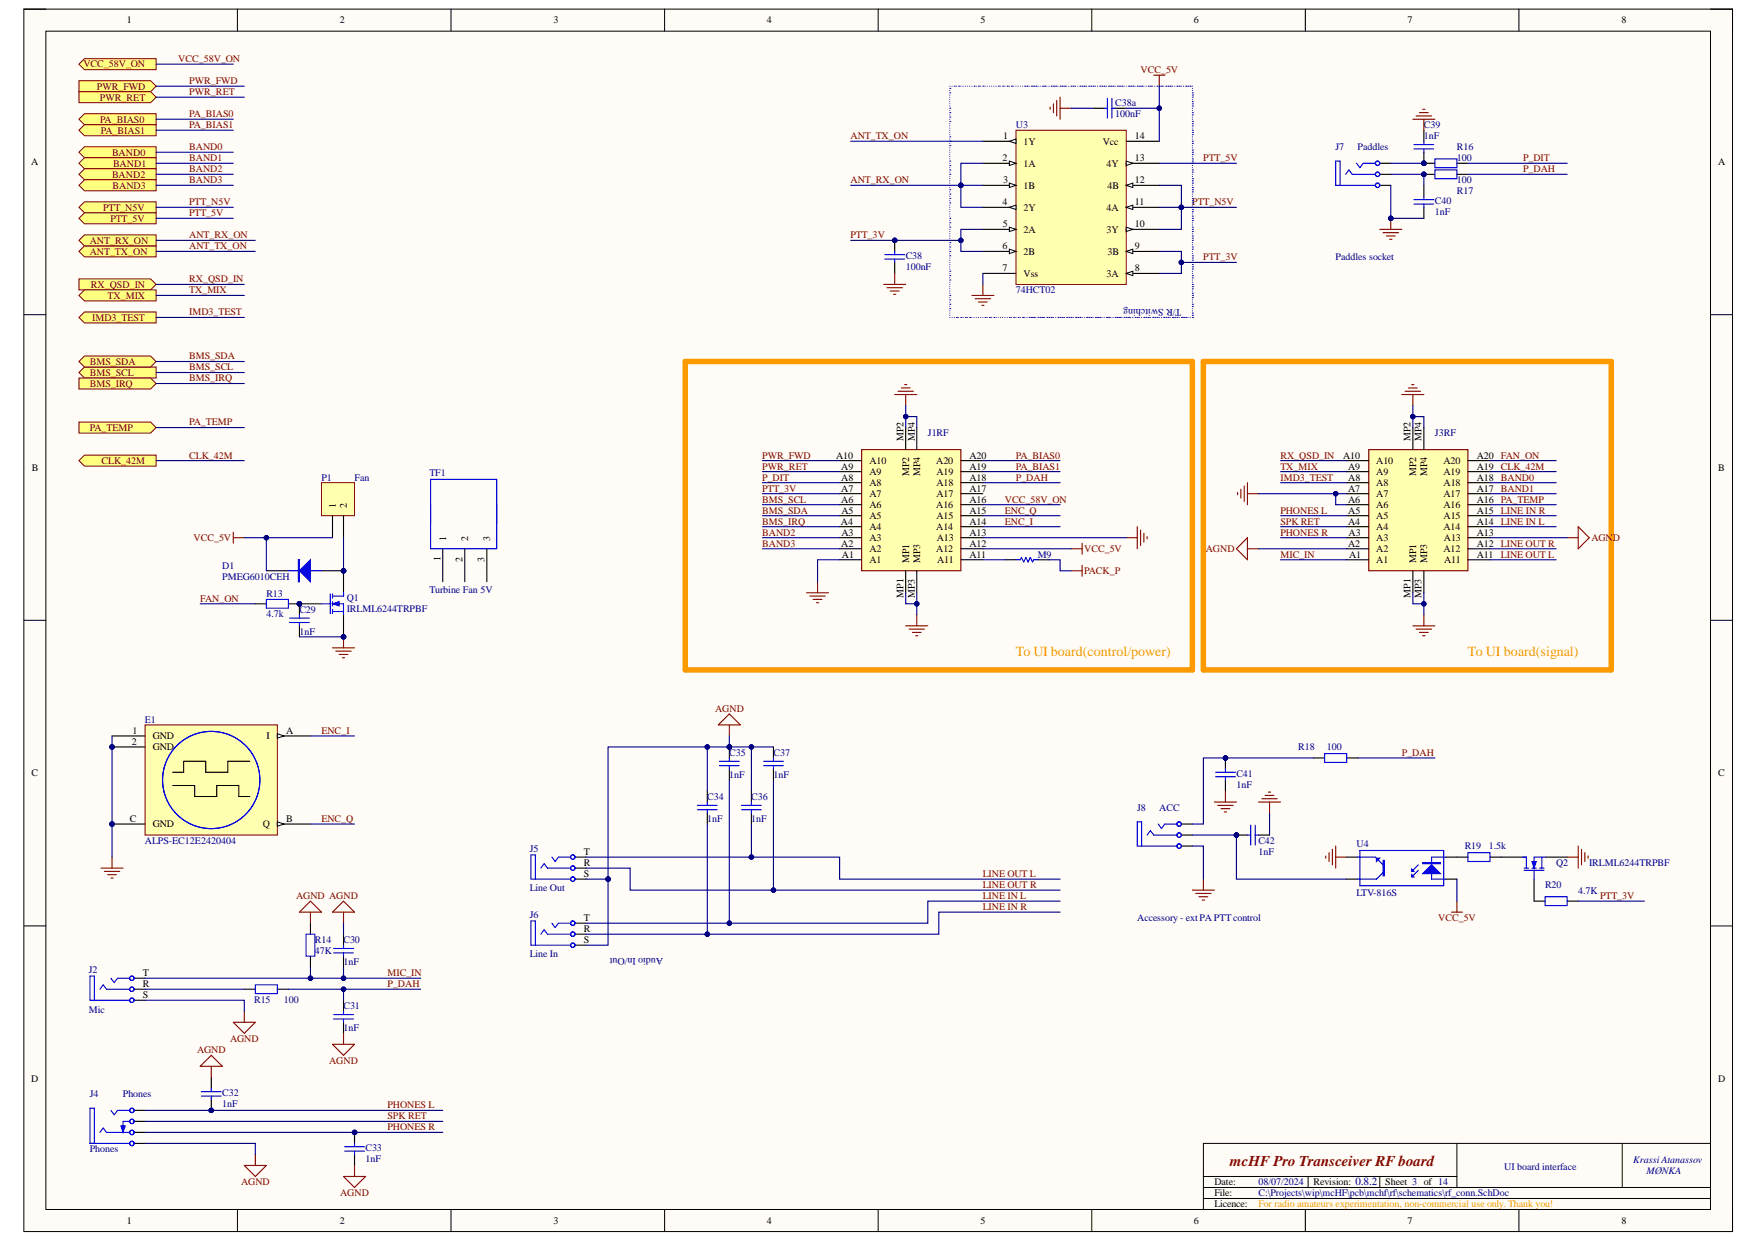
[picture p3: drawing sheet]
<svg xmlns="http://www.w3.org/2000/svg" width="297mm" height="210mm" viewBox="0 0 297 210" stroke-linecap="round" stroke-linejoin="round" font-family="sans-serif">
<defs><g id="words">
<text font-size="2.5" fill="#800000" x="207.8" y="197">mcHF Pro Transceiver RF board</text>
<g font-size="2.4" fill="#f90">
<text x="171.6" y="110.9">To UI board(control/power)</text>
<text x="248" y="110.9">To UI board(signal)</text>
</g>
<g font-size="1.7">
<text x="21.4" y="4">1</text>
<text x="57.4" y="4">2</text>
<text x="93.5" y="4">3</text>
<text x="129.6" y="4">4</text>
<text x="165.7" y="4">5</text>
<text x="201.7" y="4">6</text>
<text x="237.8" y="4">7</text>
<text x="274" y="4">8</text>
<text x="169.5" y="23.5">1</text>
<text x="191.8" y="23.5">14</text>
<text x="5.3" y="27.9">A</text>
<text x="169.4" y="27.3">2</text>
<text x="173" y="24.4">1Y</text>
<text x="173" y="28.2">1A</text>
<text x="186.3" y="24.4">Vcc</text>
<text x="187" y="28.2">4Y</text>
<text x="191.8" y="27.3">13</text>
<text x="290.3" y="27.9">A</text>
<text x="169.4" y="34.7">4</text>
<text x="169.5" y="31">3</text>
<text x="173" y="31.9">1B</text>
<text x="173" y="35.6">2Y</text>
<text x="187" y="35.6">4A</text>
<text x="187.1" y="31.9">4B</text>
<text x="191.8" y="34.7">11</text>
<text x="191.8" y="31">12</text>
<text x="169.4" y="38.4">5</text>
<text x="173" y="39.3">2A</text>
<text x="187" y="39.3">3Y</text>
<text x="191.8" y="38.4">10</text>
<text x="169.4" y="42.1">6</text>
<text x="169.4" y="45.9">7</text>
<text x="173" y="43.1">2B</text>
<text x="173" y="46.8">Vss</text>
<text x="187" y="46.8">3A</text>
<text x="187.1" y="43.1">3B</text>
<text x="191.8" y="45.9">8</text>
<text x="191.8" y="42.1">9</text>
<text x="141.3" y="77.5">A10</text>
<text x="152.6" y="74.5" transform="rotate(-90 152.6 74.5)">MP2</text>
<text x="154.6" y="74.5" transform="rotate(-90 154.6 74.5)">MP4</text>
<text x="163.8" y="77.5">A20</text>
<text x="226.9" y="77.5">A10</text>
<text x="238.3" y="74.5" transform="rotate(-90 238.3 74.5)">MP2</text>
<text x="240.2" y="74.5" transform="rotate(-90 240.2 74.5)">MP4</text>
<text x="249.5" y="77.5">A20</text>
<text x="5.4" y="79.6">B</text>
<text x="142.1" y="83.1">A7</text>
<text x="142.1" y="81.2">A8</text>
<text x="142.1" y="79.4">A9</text>
<text x="146.9" y="82.2">A8</text>
<text x="146.9" y="80.3">A9</text>
<text x="146.9" y="78.4">A10</text>
<text x="153.6" y="80.5" transform="rotate(-90 153.6 80.5)">MP2</text>
<text x="155.5" y="80.5" transform="rotate(-90 155.5 80.5)">MP4</text>
<text x="158.2" y="78.4">A20</text>
<text x="158.2" y="82.2">A18</text>
<text x="158.2" y="80.3">A19</text>
<text x="163.8" y="83.1">A17</text>
<text x="163.8" y="81.2">A18</text>
<text x="163.8" y="79.4">A19</text>
<text x="227.8" y="83.1">A7</text>
<text x="227.8" y="79.4">A9</text>
<text x="227.8" y="81.2">A8</text>
<text x="232.5" y="82.2">A8</text>
<text x="232.5" y="80.3">A9</text>
<text x="232.5" y="78.4">A10</text>
<text x="239.3" y="80.5" transform="rotate(-90 239.3 80.5)">MP2</text>
<text x="241.1" y="80.5" transform="rotate(-90 241.1 80.5)">MP4</text>
<text x="243.9" y="80.3">A19</text>
<text x="243.9" y="78.4">A20</text>
<text x="243.9" y="82.2">A18</text>
<text x="249.5" y="83.1">A17</text>
<text x="249.5" y="81.2">A18</text>
<text x="249.5" y="79.4">A19</text>
<text x="290.3" y="79.6">B</text>
<text x="56.8" y="85.8" transform="rotate(-90 56.8 85.8)">1</text>
<text x="58.6" y="85.8" transform="rotate(-90 58.6 85.8)">2</text>
<text x="142.1" y="88.7">A4</text>
<text x="142.1" y="84.9">A6</text>
<text x="142.2" y="86.8">A5</text>
<text x="146.9" y="89.6">A4</text>
<text x="146.9" y="87.7">A5</text>
<text x="146.9" y="85.9">A6</text>
<text x="146.9" y="84">A7</text>
<text x="158.2" y="89.6">A14</text>
<text x="158.2" y="85.9">A16</text>
<text x="158.2" y="87.7">A15</text>
<text x="158.2" y="84">A17</text>
<text x="163.8" y="88.7">A14</text>
<text x="163.8" y="86.8">A15</text>
<text x="163.8" y="84.9">A16</text>
<text x="227.8" y="88.7">A4</text>
<text x="227.8" y="84.9">A6</text>
<text x="227.8" y="86.8">A5</text>
<text x="232.5" y="89.6">A4</text>
<text x="232.5" y="87.7">A5</text>
<text x="232.5" y="85.9">A6</text>
<text x="232.5" y="84">A7</text>
<text x="243.9" y="89.6">A14</text>
<text x="243.9" y="85.9">A16</text>
<text x="243.9" y="84">A17</text>
<text x="243.9" y="87.7">A15</text>
<text x="249.5" y="88.7">A14</text>
<text x="249.5" y="86.8">A15</text>
<text x="249.5" y="84.9">A16</text>
<text x="74.4" y="94.9" transform="rotate(-90 74.4 94.9)">1</text>
<text x="75.4" y="91.4" transform="rotate(-90 75.4 91.4)">1</text>
<text x="78.2" y="95" transform="rotate(-90 78.2 95)">2</text>
<text x="79.1" y="91.4" transform="rotate(-90 79.1 91.4)">2</text>
<text x="81.9" y="94.9" transform="rotate(-90 81.9 94.9)">3</text>
<text x="82.8" y="91.4" transform="rotate(-90 82.8 91.4)">3</text>
<text x="142.1" y="92.4">A2</text>
<text x="142.2" y="90.5">A3</text>
<text x="142.2" y="94.2">A1</text>
<text x="146.9" y="95.2">A1</text>
<text x="146.9" y="93.3">A2</text>
<text x="146.9" y="91.5">A3</text>
<text x="153.6" y="95.2" transform="rotate(-90 153.6 95.2)">MP1</text>
<text x="155.5" y="95.2" transform="rotate(-90 155.5 95.2)">MP3</text>
<text x="158.2" y="93.3">A12</text>
<text x="158.3" y="91.5">A13</text>
<text x="158.4" y="95.2">A11</text>
<text x="163.8" y="94.2">A11</text>
<text x="163.8" y="92.4">A12</text>
<text x="163.8" y="90.5">A13</text>
<text x="227.8" y="92.4">A2</text>
<text x="227.9" y="90.5">A3</text>
<text x="227.9" y="94.2">A1</text>
<text x="232.5" y="95.2">A1</text>
<text x="232.5" y="93.3">A2</text>
<text x="232.5" y="91.5">A3</text>
<text x="239.3" y="95.2" transform="rotate(-90 239.3 95.2)">MP1</text>
<text x="241.1" y="95.2" transform="rotate(-90 241.1 95.2)">MP3</text>
<text x="243.9" y="93.3">A12</text>
<text x="244" y="91.5">A13</text>
<text x="244" y="95.2">A11</text>
<text x="249.5" y="94.2">A11</text>
<text x="249.5" y="92.4">A12</text>
<text x="249.5" y="90.5">A13</text>
<text x="152.6" y="101" transform="rotate(-90 152.6 101)">MP1</text>
<text x="154.6" y="101.1" transform="rotate(-90 154.6 101.1)">MP3</text>
<text x="238.3" y="101" transform="rotate(-90 238.3 101)">MP1</text>
<text x="240.2" y="101.1" transform="rotate(-90 240.2 101.1)">MP3</text>
<text x="22.2" y="125.9">2</text>
<text x="22.4" y="124">1</text>
<text x="25.8" y="124.9">GND</text>
<text x="45" y="124.9">I</text>
<text x="48.3" y="124">A</text>
<text x="5.3" y="131.2">C</text>
<text x="25.8" y="126.8">GND</text>
<text x="290.3" y="131.2">C</text>
<text x="22" y="138.9">C</text>
<text x="25.8" y="139.8">GND</text>
<text x="44.4" y="139.8">Q</text>
<text x="48.3" y="138.9">B</text>
<text x="98.6" y="144.5">T</text>
<text x="98.6" y="148.2">S</text>
<text x="98.6" y="146.4">R</text>
<text x="98.6" y="155.7">T</text>
<text x="98.6" y="159.4">S</text>
<text x="98.6" y="157.5">R</text>
<text x="24.2" y="165">T</text>
<text x="24.2" y="166.8">R</text>
<text x="24.2" y="168.7">S</text>
<text x="5.3" y="182.9">D</text>
<text x="290.3" y="182.9">D</text>
<text x="205.2" y="200.3">Date:</text>
<text x="205.2" y="202.2">File:</text>
<text x="221.9" y="200.3">Revision: 0.8.2</text>
<text x="234.1" y="200.3">Sheet 3 of 14</text>
<text x="21.4" y="206.8">1</text>
<text x="57.4" y="206.8">2</text>
<text x="93.5" y="206.8">3</text>
<text x="129.6" y="206.8">4</text>
<text x="165.7" y="206.8">5</text>
<text x="201.7" y="206.8">6</text>
<text x="205.2" y="204">Licence:</text>
<text x="237.8" y="206.8">7</text>
<text x="274" y="206.8">8</text>
</g>
<g font-size="1.7" fill="#800000">
<text x="14.1" y="11.4">VCC_58V_ON</text>
<text x="30.1" y="10.5">VCC_58V_ON</text>
<text x="16.4" y="15.1">PWR_FWD</text>
<text x="16.9" y="17">PWR_RET</text>
<text x="32" y="14.2">PWR_FWD</text>
<text x="32" y="16.1">PWR_RET</text>
<text x="192.7" y="12.3">VCC_5V</text>
<text x="16.9" y="20.7">PA_BIAS0</text>
<text x="17" y="22.6">PA_BIAS1</text>
<text x="32" y="19.8">PA_BIAS0</text>
<text x="32" y="21.6">PA_BIAS1</text>
<text x="143.7" y="23.5">ANT_TX_ON</text>
<text x="18.9" y="26.3">BAND0</text>
<text x="19.1" y="28.2">BAND1</text>
<text x="32" y="25.4">BAND0</text>
<text x="32" y="27.3">BAND1</text>
<text x="32" y="29.1">BAND2</text>
<text x="203.3" y="27.3">PTT_5V</text>
<text x="257.3" y="29.1">P_DAH</text>
<text x="257.3" y="27.3">P_DIT</text>
<text x="17.4" y="35.6">PTT_N5V</text>
<text x="18.9" y="30">BAND2</text>
<text x="19" y="31.9">BAND3</text>
<text x="32" y="34.7">PTT_N5V</text>
<text x="32" y="31">BAND3</text>
<text x="143.7" y="31">ANT_RX_ON</text>
<text x="201.5" y="34.7">PTT_N5V</text>
<text x="15.2" y="41.2">ANT_RX_ON</text>
<text x="18.7" y="37.5">PTT_5V</text>
<text x="32" y="36.6">PTT_5V</text>
<text x="32" y="40.3">ANT_RX_ON</text>
<text x="143.7" y="40.3">PTT_3V</text>
<text x="15.2" y="43.1">ANT_TX_ON</text>
<text x="32" y="42.1">ANT_TX_ON</text>
<text x="32" y="47.7">RX_QSD_IN</text>
<text x="203.3" y="44">PTT_3V</text>
<text x="15.4" y="48.6">RX_QSD_IN</text>
<text x="18.2" y="50.5">TX_MIX</text>
<text x="32" y="49.6">TX_MIX</text>
<text x="32" y="53.3">IMD3_TEST</text>
<text x="15.6" y="54.2">IMD3_TEST</text>
<text x="15.2" y="63.5">BMS_SCL</text>
<text x="15.2" y="61.7">BMS_SDA</text>
<text x="15.2" y="65.4">BMS_IRQ</text>
<text x="32" y="60.7">BMS_SDA</text>
<text x="32" y="62.6">BMS_SCL</text>
<text x="32" y="64.4">BMS_IRQ</text>
<text x="32" y="71.9">PA_TEMP</text>
<text x="15.2" y="72.8">PA_TEMP</text>
<text x="32" y="77.5">CLK_42M</text>
<text x="128.8" y="77.5">PWR_FWD</text>
<text x="171.6" y="77.5">PA_BIAS0</text>
<text x="216.3" y="77.5">RX_QSD_IN</text>
<text x="253.6" y="77.5">FAN_ON</text>
<text x="17.2" y="78.4">CLK_42M</text>
<text x="128.8" y="79.4">PWR_RET</text>
<text x="128.8" y="81.2">P_DIT</text>
<text x="128.8" y="83.1">PTT_3V</text>
<text x="171.6" y="81.2">P_DAH</text>
<text x="171.6" y="79.4">PA_BIAS1</text>
<text x="216.3" y="79.4">TX_MIX</text>
<text x="216.3" y="81.2">IMD3_TEST</text>
<text x="253.6" y="81.2">BAND0</text>
<text x="253.6" y="83.1">BAND1</text>
<text x="253.6" y="79.4">CLK_42M</text>
<text x="128.8" y="88.7">BMS_IRQ</text>
<text x="128.8" y="86.8">BMS_SDA</text>
<text x="128.8" y="84.9">BMS_SCL</text>
<text x="169.8" y="84.9">VCC_58V_ON</text>
<text x="169.8" y="88.7">ENC_I</text>
<text x="169.8" y="86.8">ENC_Q</text>
<text x="216.3" y="88.7">SPK RET</text>
<text x="216.3" y="86.8">PHONES L</text>
<text x="253.6" y="88.7">LINE IN L</text>
<text x="253.6" y="86.8">LINE IN R</text>
<text x="253.6" y="84.9">PA_TEMP</text>
<text x="32.7" y="91.5">VCC_5V</text>
<text x="128.8" y="90.5">BAND2</text>
<text x="128.8" y="92.4">BAND3</text>
<text x="183.2" y="93.3">VCC_5V</text>
<text x="203.7" y="93.3">AGND</text>
<text x="216.3" y="94.2">MIC_IN</text>
<text x="216.3" y="90.5">PHONES R</text>
<text x="253.6" y="94.2">LINE OUT L</text>
<text x="253.6" y="92.4">LINE OUT R</text>
<text x="268.9" y="91.5">AGND</text>
<text x="33.8" y="101.7">FAN_ON</text>
<text x="183.2" y="97">PACK_P</text>
<text x="54.3" y="124">ENC_I</text>
<text x="120.8" y="120.3">AGND</text>
<text x="236.9" y="127.7">P_DAH</text>
<text x="54.3" y="138.9">ENC_Q</text>
<text x="166.1" y="148.2">LINE OUT L</text>
<text x="50" y="151.9">AGND AGND</text>
<text x="166.1" y="150.1">LINE OUT R</text>
<text x="166.1" y="151.9">LINE IN L</text>
<text x="166.1" y="153.8">LINE IN R</text>
<text x="243" y="155.7">VCC_5V</text>
<text x="270.4" y="151.9">PTT_3V</text>
<text x="65.5" y="165">MIC_IN</text>
<text x="65.5" y="166.8">P_DAH</text>
<text x="33.3" y="178">AGND</text>
<text x="38.9" y="176.1">AGND</text>
<text x="55.6" y="179.9">AGND</text>
<text x="65.5" y="189.2">SPK RET</text>
<text x="65.5" y="191">PHONES R</text>
<text x="65.5" y="187.3">PHONES L</text>
<text x="40.7" y="200.3">AGND</text>
<text x="57.5" y="202.2">AGND</text>
</g>
<g font-size="1.7" fill="#000080">
<text x="188.4" y="17.9">C38a</text>
<text x="171.6" y="21.6">U3</text>
<text x="188.4" y="19.8">100nF</text>
<text x="240.6" y="21.6">C39</text>
<text x="240.6" y="23.5">1nF</text>
<text x="225.7" y="25.4">J7</text>
<text x="229.4" y="25.4">Paddles</text>
<text x="246.2" y="25.4">R16</text>
<text x="246.2" y="27.3">100</text>
<text x="242.4" y="34.5">C40</text>
<text x="246.2" y="32.8">R17</text>
<text x="246.2" y="31">100</text>
<text x="242.4" y="36.3">1nF</text>
<text x="153" y="43.8">C38</text>
<text x="153" y="45.6">100nF</text>
<text x="225.7" y="44">Paddles socket</text>
<text x="171.6" y="49.6">74HCT02</text>
<text x="199.6" y="52.2" transform="rotate(-180 199.6 52.2)">T/R Switching</text>
<text x="156.8" y="73.7">J1RF</text>
<text x="242.4" y="73.7">J3RF</text>
<text x="54.3" y="81.2">P1</text>
<text x="59.9" y="81.2">Fan</text>
<text x="72.6" y="80.5">TF1</text>
<text x="175.4" y="94.2">M9</text>
<text x="37.6" y="96.1">D1</text>
<text x="37.6" y="98">PMEG6010CEH</text>
<text x="45" y="100.9">R13</text>
<text x="58.6" y="101.5">Q1</text>
<text x="72.6" y="100.2">Turbine Fan 5V</text>
<text x="45" y="104.3">4.7k</text>
<text x="50.6" y="103.5">C29</text>
<text x="50.6" y="107.3">1nF</text>
<text x="58.6" y="103.4">IRLML6244TRPBF</text>
<text x="24.5" y="122.1">E1</text>
<text x="123.2" y="127.7">C35</text>
<text x="123.2" y="131.5">1nF</text>
<text x="130.7" y="127.7">C37</text>
<text x="130.7" y="131.5">1nF</text>
<text x="208.9" y="131.3">C41</text>
<text x="219.4" y="126.8">R18</text>
<text x="224.2" y="126.8">100</text>
<text x="119.5" y="135.2">C34</text>
<text x="126.9" y="135.2">C36</text>
<text x="192.2" y="137.1">J8</text>
<text x="195.9" y="137.1">ACC</text>
<text x="208.9" y="133.1">1nF</text>
<text x="24.5" y="142.6">ALPS-EC12E2420404</text>
<text x="89.5" y="143.9">J5</text>
<text x="119.5" y="138.9">1nF</text>
<text x="126.9" y="138.9">1nF</text>
<text x="212.6" y="142.6">C42</text>
<text x="229.2" y="143.2">U4</text>
<text x="247.5" y="143.6">R19</text>
<text x="251.5" y="143.6">1.5k</text>
<text x="212.6" y="144.5">1nF</text>
<text x="262.9" y="146.4">Q2</text>
<text x="268.5" y="146.4">IRLML6244TRPBF</text>
<text x="89.5" y="150.6">Line Out</text>
<text x="89.5" y="155.1">J6</text>
<text x="192.2" y="155.7">Accessory - ext PA PTT control</text>
<text x="229.2" y="151.4">LTV-816S</text>
<text x="261.1" y="150.1">R20</text>
<text x="266.6" y="151">4.7K</text>
<text x="53.2" y="159.4">R14</text>
<text x="53.2" y="161.2">47K</text>
<text x="58" y="159.4">C30</text>
<text x="89.5" y="161.8">Line In</text>
<text x="112" y="162" transform="rotate(-180 112 162)">Audio In/Out</text>
<text x="15" y="164.4">J2</text>
<text x="58" y="163.1">1nF</text>
<text x="15" y="171.1">Mic</text>
<text x="42.9" y="169.4">R15</text>
<text x="48" y="169.4">100</text>
<text x="58" y="170.5">C31</text>
<text x="58" y="174.3">1nF</text>
<text x="15.2" y="185.5">J4</text>
<text x="20.8" y="185.5">Phones</text>
<text x="37.6" y="185.2">C32</text>
<text x="37.6" y="187.1">1nF</text>
<text x="15.2" y="194.8">Phones</text>
<text x="61.8" y="194.5">C33</text>
<text x="61.8" y="196.4">1nF</text>
<text x="254.2" y="197.7">UI board interface</text>
<text x="275.9" y="196.6">Krassi Atanassov</text>
<text x="212.6" y="200.3">08/07/2024</text>
<text x="212.6" y="202.2">C:\Projects\wip\mcHF\pcb\mchf\rf\schematics\rf_conn.SchDoc</text>
<text x="278.2" y="198.5">MØNKA</text>
</g>
<text font-size="1.7" fill="#f90" x="212.6" y="204">For radio amateurs experimentation, non-commercial use only. Thank you!</text>
</g></defs>
<path d="M4 1.5h288.7v206.6h-288.7z" fill-rule="evenodd" fill="#fffcf8"/>
<path d="M4 1.5h288.7v206.6h-288.7z" fill="none" stroke="#000" stroke-width=".17"/>
<path d="M7.8 5.3h281.2v199.1h-281.2z" fill-rule="evenodd" fill="#fffcf8"/>
<g fill="none" stroke="#000" stroke-width=".17">
<path d="M4 1.5h3.8M7.8 5.3h281.2v199.1h-281.2zM40.1 1.5v3.8M76.2 1.5v3.8M112.3 1.5v3.8M148.4 1.5v3.8M184.5 1.5v3.8M220.6 1.5v3.8M256.6 1.5v3.8M289 1.5h3.7v3.8M4 53.2h3.8M289 53.2h3.7"/>
<path d="M4 104.8h3.8M289 104.8h3.7M4 156.5h3.8M289 156.5h3.7M203.3 198.8h42.9M221 198.8v1.9M233.1 198.8v1.9M246.2 193.2v7.5M274.1 193.2v7.5M289 193.2h-85.7v11.2M40.1 204.4v3.7M76.2 204.4v3.7"/>
<path d="M112.3 204.4v3.7M148.4 204.4v3.7M184.5 204.4v3.7M203.3 200.7h85.7M203.3 202.5h85.7M220.6 204.4v3.7M256.6 204.4v3.7M292.7 204.4v3.7"/>
</g>
<path d="M13.3 35l1-.9h12.1v1.9h-12.1z" fill-rule="evenodd" fill="#ffff80"/>
<path d="M13.3 35l1-.9h12.1v1.9h-12.1z" fill="none" stroke="#800000" stroke-width=".17"/>
<path d="M13.3 36.9l1-.9h12.1v1.8h-12.1z" fill-rule="evenodd" fill="#ffff80"/>
<path d="M13.3 36.9l1-.9h12.1v1.8h-12.1z" fill="none" stroke="#800000" stroke-width=".17"/>
<path d="M13.3 13.6h12.1l1 1-1 .9h-12.1z" fill-rule="evenodd" fill="#ffff80"/>
<path d="M13.3 13.6h12.1l1 1-1 .9h-12.1z" fill="none" stroke="#800000" stroke-width=".17"/>
<path d="M13.3 15.5h12.1l1 .9-1 1h-12.1z" fill-rule="evenodd" fill="#ffff80"/>
<path d="M13.3 15.5h12.1l1 .9-1 1h-12.1z" fill="none" stroke="#800000" stroke-width=".17"/>
<path d="M14.3 19.2h12.1v1.9h-12.1l-1-.9z" fill-rule="evenodd" fill="#ffff80"/>
<path d="M14.3 19.2h12.1v1.9h-12.1l-1-.9z" fill="none" stroke="#800000" stroke-width=".17"/>
<path d="M233.1 38.8h3.8M233.7 39.3h2.6M234.2 39.9h1.5M235 36.9v1.9M234.8 40.4h.4" fill="none" stroke="#800000" stroke-width=".19"/>
<circle cx="235" cy="36.9" r=".37" fill="#000080"/>
<circle cx="235" cy="36.9" r=".37" fill="none" stroke="#000080" stroke-width=".17"/>
<path d="M13.3 25.7l1-.9h12.1v1.9h-12.1z" fill-rule="evenodd" fill="#ffff80"/>
<path d="M13.3 25.7l1-.9h12.1v1.9h-12.1z" fill="none" stroke="#800000" stroke-width=".17"/>
<path d="M13.3 27.6l1-.9h12.1v1.8h-12.1z" fill-rule="evenodd" fill="#ffff80"/>
<path d="M13.3 27.6l1-.9h12.1v1.8h-12.1z" fill="none" stroke="#800000" stroke-width=".17"/>
<path d="M14.3 28.5h12.1v1.9h-12.1l-1-.9z" fill-rule="evenodd" fill="#ffff80"/>
<path d="M14.3 28.5h12.1v1.9h-12.1l-1-.9z" fill="none" stroke="#800000" stroke-width=".17"/>
<path d="M164.2 49.9h3.7M164.8 50.5h2.6M165.3 51h1.5M165.9 51.6h.4M166.1 48.1v1.8" fill="none" stroke="#800000" stroke-width=".18"/>
<path d="M177.4 18.1v.4M178 17.5v1.5M178.6 17v2.6M179.1 16.4v3.8M179.1 18.3h1.9M194.9 12.7h1.9M195.9 12.7v1.9" fill="none" stroke="#800000" stroke-width=".19"/>
<g fill="none" stroke="#0000b4" stroke-width=".19">
<path d="M173.2 14.6h.1M173.5 14.6h.1M173.9 14.6h.1M174.3 14.6h.1M174.6 14.6h.1M175 14.6h.1M175.4 14.6h.1M175.8 14.6h.1M176.1 14.6h.1M176.5 14.6h.1M176.9 14.6h.1M177.2 14.6h.1"/>
<path d="M177.6 14.6h.1M178 14.6h.1M178.4 14.6h.1M178.7 14.6h.1M179.1 14.6h.1M179.5 14.6h.1M179.9 14.6h.1M180.2 14.6h.1M180.6 14.6h.1M181 14.6h.1M181.3 14.6h.1M181.7 14.6h.1"/>
<path d="M182.1 14.6h.1M182.5 14.6h.1M182.8 14.6h.1M183.2 14.6h.1M183.6 14.6h.1M184 14.6h.1M184.3 14.6h.1M184.7 14.6h.1M185.1 14.6h.1M185.4 14.6h.1M185.8 14.6h.1M186.2 14.6h.1"/>
<path d="M186.6 14.6h.1M186.9 14.6h.1M187.3 14.6h.1M187.7 14.6h.1M188.1 14.6h.1M188.4 14.6h.1M188.8 14.6h.1M189.2 14.6h.1M189.5 14.6h.1M189.9 14.6h.1M190.3 14.6h.1M190.7 14.6h.1"/>
<path d="M191 14.6h.1M191.4 14.6h.1M191.8 14.6h.1M192.2 14.6h.1M192.5 14.6h.1M192.9 14.6h.1M193.3 14.6h.1M193.6 14.6h.1M194 14.6h.1M194.4 14.6h.1M194.8 14.6h.1M195.1 14.6h.1"/>
<path d="M195.5 14.6h.1M195.9 14.6h.1M196.2 14.6h.1M196.6 14.6h.1M197 14.6h.1M197.4 14.6h.1M197.7 14.6h.1M198.1 14.6h.1M198.5 14.6h.1M198.9 14.6h.1M199.2 14.6h.1M199.6 14.6h.1"/>
<path d="M200 14.6h.1M200.3 14.6h.1M200.7 14.6h.1M201.1 14.6h.1M201.5 14.6h.1M201.5 19.4h.1M201.5 19h.1M201.5 17.9h.1M201.5 17.5h.1M201.5 17.2h.1M201.5 16.4h.1M201.5 16.1h.1"/>
<path d="M201.5 15.7h.1M201.5 14.9h.1M201.5 15.3h.1M201.5 16.8h.1M201.5 18.3h.1M201.5 18.7h.1M201.5 19.8h.1M201.5 39.9h.1M201.5 39.1h.1M201.5 38.8h.1M201.5 38.4h.1M201.5 37.3h.1"/>
<path d="M201.5 36.9h.1M201.5 36.5h.1M201.5 35.8h.1M201.5 35.4h.1M201.5 35h.1M201.5 34.3h.1M201.5 33.9h.1M201.5 33.6h.1M201.5 32.4h.1M201.5 32.1h.1M201.5 31.7h.1M201.5 30.9h.1"/>
<path d="M201.5 30.6h.1M201.5 30.2h.1M201.5 29.1h.1M201.5 28.7h.1M201.5 27.6h.1M201.5 27.2h.1M201.5 26.9h.1M201.5 26.1h.1M201.5 25.7h.1M201.5 25.4h.1M201.5 24.2h.1M201.5 23.9h.1"/>
<path d="M201.5 22.8h.1M201.5 22.4h.1M201.5 22h.1M201.5 21.3h.1M201.5 20.9h.1M201.5 20.5h.1M201.5 20.1v.1M201.5 21.6h.1M201.5 23.1h.1M201.5 23.5h.1M201.5 24.6h.1M201.5 25h.1"/>
<path d="M201.5 26.5h.1M201.5 28h.1M201.5 28.3h.1M201.5 29.5h.1M201.5 29.8h.1M201.5 31.3h.1M201.5 32.8h.1M201.5 33.2h.1M201.5 34.7h.1M201.5 36.2h.1M201.5 37.6v.1M201.5 38h.1"/>
<path d="M201.5 39.5h.1M173.2 53.7h.1M173.5 53.7h.1M173.9 53.7h.1M174.3 53.7h.1M174.6 53.7h.1M175 53.7h.1M175.4 53.7h.1M175.8 53.7h.1M176.1 53.7h.1M176.5 53.7h.1M176.9 53.7h.1"/>
<path d="M177.3 53.7h.1M177.6 53.7h.1M178 53.7h.1M178.4 53.7h.1M178.7 53.7h.1M179.1 53.7h.1M179.5 53.7h.1M179.9 53.7h.1M180.2 53.7h.1M180.6 53.7h.1M181 53.7h.1M181.3 53.7h.1"/>
<path d="M181.7 53.7h.1M182.1 53.7h.1M182.5 53.7h.1M182.8 53.7h.1M183.2 53.7h.1M183.6 53.7h.1M184 53.7h.1M184.3 53.7h.1M184.7 53.7h.1M185.1 53.7h.1M185.4 53.7h.1M185.8 53.7h.1"/>
<path d="M186.2 53.7h.1M186.6 53.7h.1M186.9 53.7h.1M187.3 53.7h.1M187.7 53.7h.1M188.1 53.7h.1M188.4 53.7h.1M188.8 53.7h.1M189.2 53.7h.1M189.5 53.7h.1M189.9 53.7h.1M190.3 53.7h.1"/>
<path d="M190.7 53.7h.1M191 53.7h.1M191.4 53.7h.1M191.8 53.7h.1M192.2 53.7h.1M192.5 53.7h.1M192.9 53.7h.1M193.3 53.7h.1M193.6 53.7h.1M194 53.7h.1M194.4 53.7h.1M194.8 53.7h.1"/>
<path d="M195.1 53.7h.1M195.5 53.7h.1M195.9 53.7h.1M196.2 53.7h.1M196.6 53.7h.1M197 53.7h.1M197.4 53.7h.1M197.7 53.7h.1M198.1 53.7h.1M198.5 53.7h.1M198.9 53.7h.1M199.2 53.7h.1"/>
<path d="M199.6 53.7h.1M200 53.7h.1M200.3 53.7h.1M200.7 53.7h.1M201.1 53.7h.1M201.5 53.7h.1M201.5 53.3h.1M201.5 52.9h.1M201.5 51.8h.1M201.5 51.4h.1M201.5 50.3h.1M201.5 49.9h.1"/>
<path d="M201.5 49.6h.1M201.5 48.8h.1M201.5 48.4h.1M201.5 48.1h.1M201.5 47h.1M201.5 46.6h.1M201.5 45.5h.1M201.5 45.1h.1M201.5 44.7h.1M201.5 44h.1M201.5 43.6h.1M201.5 43.2h.1"/>
<path d="M201.5 42.1h.1M201.5 41.7h.1M201.5 40.6h.1M201.5 40.3h.1M201.5 41h.1M201.5 41.4h.1M201.5 42.5h.1M201.5 42.9h.1M201.5 44.3v.1M201.5 45.8h.1M201.5 46.2h.1M201.5 47.3h.1"/>
<path d="M201.5 47.7h.1M201.5 49.2h.1M201.5 50.7h.1M201.5 51v.1M201.5 52.2h.1M201.5 52.5h.1"/>
</g>
<g fill="none" stroke="#0000b4" stroke-width=".18">
<path d="M160.5 14.9h.1M160.5 15.7h.1M160.5 18.3h.1M160.5 19h.1M160.5 19.8h.1M160.5 14.6h.1M160.5 15.3h.1M160.5 16.1h.1M160.5 16.4h.1M160.5 16.8h.1M160.5 17.2h.1M160.5 17.5v.1"/>
<path d="M160.5 17.9h.1M160.5 18.7h.1M160.5 19.4h.1M160.9 14.6h.1M161.2 14.6h.1M161.6 14.6h.1M162 14.6h.1M162.3 14.6h.1M162.7 14.6h.1M163.1 14.6h.1M163.5 14.6h.1M163.8 14.6h.1"/>
<path d="M164.2 14.6h.1M164.6 14.6h.1M165 14.6h.1M165.3 14.6h.1M165.7 14.6h.1M166.1 14.6h.1M166.4 14.6h.1M166.8 14.6h.1M167.2 14.6h.1M167.6 14.6h.1M167.9 14.6h.1M168.3 14.6h.1"/>
<path d="M168.7 14.6h.1M169 14.6h.1M169.4 14.6h.1M169.8 14.6h.1M170.2 14.6h.1M170.5 14.6h.1M170.9 14.6h.1M171.3 14.6h.1M171.7 14.6h.1M172 14.6h.1M172.4 14.6h.1M172.8 14.6h.1"/>
<path d="M160.5 20.5h.1M160.5 23.1h.1M160.5 23.9h.1M160.5 24.6h.1M160.5 27.2h.1M160.5 28h.1M160.5 28.7h.1M160.5 29.5h.1M160.5 32.1h.1M160.5 32.8h.1M160.5 33.6h.1M160.5 34.3h.1"/>
<path d="M160.5 36.9h.1M160.5 37.6h.1M160.5 38.4h.1M160.5 20.2h.1M160.5 20.9h.1M160.5 21.3h.1M160.5 21.6h.1M160.5 22h.1M160.5 22.4h.1M160.5 22.8h.1M160.5 23.5h.1M160.5 24.2v.1"/>
<path d="M160.5 25h.1M160.5 25.4h.1M160.5 25.7h.1M160.5 26.1h.1M160.5 26.5h.1M160.5 26.8v.1M160.5 27.6h.1M160.5 28.3h.1M160.5 29.1h.1M160.5 29.8h.1M160.5 30.2h.1M160.5 30.6h.1"/>
<path d="M160.5 30.9h.1M160.5 31.3h.1M160.5 31.7h.1M160.5 32.4h.1M160.5 33.2h.1M160.5 33.9h.1M160.5 34.7h.1M160.5 35h.1M160.5 35.4h.1M160.5 35.8h.1M160.5 36.2h.1M160.5 36.5h.1"/>
<path d="M160.5 37.3h.1M160.5 38h.1M160.5 38.8h.1M160.5 39.1h.1M160.5 39.5h.1M160.5 39.9h.1M160.5 41h.1M160.5 41.7h.1M160.5 42.5h.1M160.5 43.2h.1M160.5 45.8h.1M160.5 46.6h.1"/>
<path d="M160.5 47.3h.1M160.5 49.9h.1M160.5 50.7h.1M160.5 51.4h.1M160.5 52.2h.1M160.5 40.3h.1M160.5 40.6h.1M160.5 41.4h.1M160.5 42.1h.1M160.5 42.9h.1M160.5 43.6h.1M160.5 44h.1"/>
<path d="M160.5 44.3v.1M160.5 44.7h.1M160.5 45.1h.1M160.5 45.5h.1M160.5 46.2h.1M160.5 47h.1M160.5 47.7h.1M160.5 48.1h.1M160.5 48.4h.1M160.5 48.8h.1M160.5 49.2h.1M160.5 49.6h.1"/>
<path d="M160.5 50.3h.1M160.5 51v.1M160.5 51.8h.1M160.5 52.5h.1M160.5 52.9h.1M160.5 53.3h.1M160.5 53.7h.1M160.9 53.7h.1M161.2 53.7h.1M161.6 53.7h.1M162 53.7h.1M162.4 53.7h.1"/>
<path d="M162.7 53.7h.1M163.1 53.7h.1M163.5 53.7h.1M163.8 53.7h.1M164.2 53.7h.1M164.6 53.7h.1M165 53.7h.1M165.3 53.7h.1M165.7 53.7h.1M166.1 53.7h.1M166.4 53.7h.1M166.8 53.7h.1"/>
<path d="M167.2 53.7h.1M167.6 53.7h.1M167.9 53.7h.1M168.3 53.7h.1M168.7 53.7h.1M169.1 53.7h.1M169.4 53.7h.1M169.8 53.7h.1M170.2 53.7h.1M170.5 53.7h.1M170.9 53.7h.1M171.3 53.7h.1"/>
<path d="M171.7 53.7h.1M172 53.7h.1M172.4 53.7h.1M172.8 53.7h.1"/>
</g>
<path d="M14.3 41.6h12.1v1.8h-12.1l-1-.9z" fill-rule="evenodd" fill="#ffff80"/>
<path d="M14.3 41.6h12.1v1.8h-12.1l-1-.9z" fill="none" stroke="#800000" stroke-width=".17"/>
<path d="M13.3 40.6l1-.9h12.1v1.9h-12.1z" fill-rule="evenodd" fill="#ffff80"/>
<path d="M13.3 40.6l1-.9h12.1v1.9h-12.1z" fill="none" stroke="#800000" stroke-width=".17"/>
<path d="M201.5 150.4h3.7M202 151h2.6M202.6 151.6h1.5M203.1 152.1h.4M203.3 148.6v1.8" fill="none" stroke="#800000" stroke-width=".19"/>
<path d="M184.7 18.3h1.9M188.4 18.3h1.9" fill="none" stroke="#000" stroke-width=".19"/>
<path d="M186.6 18.3h.5M187.1 16.6v3.4M187.9 18.3h.5M187.9 16.6v3.4" fill="none" stroke="#00f" stroke-width=".19"/>
<path d="M171.7 22h18.6v26.1h-18.6z" fill-rule="evenodd" fill="#ffffb0"/>
<path d="M171.7 22h18.6v26.1h-18.6z" fill="none" stroke="#800000" stroke-width=".17"/>
<path d="M166.1 42.5h5.6" fill="none" stroke="#000" stroke-width=".18"/>
<path d="M170.5 42.1l1.2 .4-1.2 .4z" fill="#f8fcff"/>
<path d="M170.5 42.1l1.2 .4-1.2 .4z" fill="none" stroke="#000" stroke-width=".17"/>
<path d="M166.1 38.8h5.6" fill="none" stroke="#000" stroke-width=".18"/>
<path d="M170.5 38.4l1.2 .4-1.2 .3z" fill="#f8fcff"/>
<path d="M170.5 38.4l1.2 .4-1.2 .3z" fill="none" stroke="#000" stroke-width=".17"/>
<path d="M166.1 23.9h5.6" fill="none" stroke="#000" stroke-width=".18"/>
<path d="M170.5 23.9l1.2-.4v.7z" fill="#f8fcff"/>
<path d="M170.5 23.9l1.2-.4v.7z" fill="none" stroke="#000" stroke-width=".17"/>
<path d="M166.1 27.6h5.6" fill="none" stroke="#000" stroke-width=".18"/>
<path d="M170.5 27.2l1.2 .4-1.2 .4z" fill="#f8fcff"/>
<path d="M170.5 27.2l1.2 .4-1.2 .4z" fill="none" stroke="#000" stroke-width=".17"/>
<path d="M166.1 31.3h5.6" fill="none" stroke="#000" stroke-width=".18"/>
<path d="M170.5 30.9l1.2 .4-1.2 .4z" fill="#f8fcff"/>
<path d="M170.5 30.9l1.2 .4-1.2 .4z" fill="none" stroke="#000" stroke-width=".17"/>
<path d="M166.1 35h5.6" fill="none" stroke="#000" stroke-width=".18"/>
<path d="M170.5 35l1.2-.3v.7z" fill="#f8fcff"/>
<path d="M170.5 35l1.2-.3v.7z" fill="none" stroke="#000" stroke-width=".17"/>
<path d="M190.3 46.2h5.6" fill="none" stroke="#000" stroke-width=".19"/>
<path d="M190.3 46.2l1.1-.4v.8z" fill="#f8fcff"/>
<path d="M190.3 46.2l1.1-.4v.8z" fill="none" stroke="#000" stroke-width=".17"/>
<path d="M166.1 46.2h5.6" fill="none" stroke="#000" stroke-width=".18"/>
<path d="M190.3 42.5h5.6" fill="none" stroke="#000" stroke-width=".19"/>
<path d="M190.3 42.5l1.1-.4v.8z" fill="#f8fcff"/>
<path d="M190.3 42.5l1.1-.4v.8z" fill="none" stroke="#000" stroke-width=".17"/>
<path d="M190.3 38.8h5.6" fill="none" stroke="#000" stroke-width=".19"/>
<path d="M190.3 38.4l1.1 .4-1.1 .3z" fill="#f8fcff"/>
<path d="M190.3 38.4l1.1 .4-1.1 .3z" fill="none" stroke="#000" stroke-width=".17"/>
<path d="M190.3 35h5.6" fill="none" stroke="#000" stroke-width=".19"/>
<path d="M190.3 35l1.1-.3v.7z" fill="#f8fcff"/>
<path d="M190.3 35l1.1-.3v.7z" fill="none" stroke="#000" stroke-width=".17"/>
<path d="M190.3 31.3h5.6" fill="none" stroke="#000" stroke-width=".19"/>
<path d="M190.3 31.3l1.1-.4v.8z" fill="#f8fcff"/>
<path d="M190.3 31.3l1.1-.4v.8z" fill="none" stroke="#000" stroke-width=".17"/>
<path d="M190.3 27.6h5.6" fill="none" stroke="#000" stroke-width=".19"/>
<path d="M190.3 27.2l1.1 .4-1.1 .4z" fill="#f8fcff"/>
<path d="M190.3 27.2l1.1 .4-1.1 .4z" fill="none" stroke="#000" stroke-width=".17"/>
<path d="M190.3 23.9h5.6M240.6 31.3v1.9M240.6 35v1.9" fill="none" stroke="#000" stroke-width=".19"/>
<path d="M238.9 33.7h3.4M238.9 34.5h3.4M240.6 33.2v.5M240.6 34.5v.5" fill="none" stroke="#00f" stroke-width=".19"/>
<circle cx="240.6" cy="27.6" r=".37" fill="#000080"/>
<circle cx="240.6" cy="27.6" r=".37" fill="none" stroke="#000080" stroke-width=".17"/>
<path d="M240.6 25.7v1.9" fill="none" stroke="#000" stroke-width=".19"/>
<circle cx="240.6" cy="27.6" r=".37" fill="#000080"/>
<circle cx="240.6" cy="27.6" r=".37" fill="none" stroke="#000080" stroke-width=".17"/>
<path d="M233.1 27.6h1.9M233.1 31.3h1.9M233.1 29.5h1.9M240.6 22v1.9M199.6 139.3h1.9M199.6 143h1.9M199.6 141.1h1.9" fill="none" stroke="#000" stroke-width=".19"/>
<g fill="none" stroke="#00f" stroke-width=".19">
<path d="M226.4 31.3v-4.1h-.7v4.1h6.7M227.4 29.5l.5-.8 .6 .8h3.9M229.2 27.6l.6 .7 .5-.7h2.1M238.9 24.4h3.4M238.9 25.2h3.4M240.6 23.9v.5M240.6 25.2v.5M195.7 139.3l.5 .7 .6-.7h2.1M192.9 143v-4.1h-.7v4.1h6.7M193.8 141.1l.6-.7 .5 .7h4"/>
<circle cx="232.8" cy="31.3" r=".37"/>
<circle cx="232.8" cy="29.5" r=".37"/>
<circle cx="232.8" cy="27.6" r=".37"/>
<circle cx="199.2" cy="139.3" r=".37"/>
<circle cx="199.2" cy="143" r=".37"/>
<circle cx="199.2" cy="141.1" r=".37"/>
<circle cx="199.2" cy="141.1" r=".38"/>
<circle cx="199.2" cy="143" r=".38"/>
</g>
<path d="M212.6 135.5h3.8M213.2 135h2.6M213.8 134.4h1.4M214.3 133.9h.4M214.5 135.5v1.9" fill="none" stroke="#800000" stroke-width=".19"/>
<circle cx="208.9" cy="141.1" r=".37" fill="#000080"/>
<circle cx="208.9" cy="141.1" r=".37" fill="none" stroke="#000080" stroke-width=".17"/>
<path d="M208.9 141.1h1.9M212.6 141.1h1.9" fill="none" stroke="#000" stroke-width=".19"/>
<circle cx="208.9" cy="141.1" r=".37" fill="#000080"/>
<circle cx="208.9" cy="141.1" r=".37" fill="none" stroke="#000080" stroke-width=".17"/>
<path d="M211.3 139.5v3.3M212.1 139.5v3.3M210.8 141.1h.5M212.1 141.1h.5" fill="none" stroke="#00f" stroke-width=".19"/>
<circle cx="207.1" cy="128.1" r=".37" fill="#000080"/>
<circle cx="207.1" cy="128.1" r=".37" fill="none" stroke="#000080" stroke-width=".17"/>
<path d="M207.1 128.1v1.9" fill="none" stroke="#000" stroke-width=".19"/>
<circle cx="207.1" cy="128.1" r=".37" fill="#000080"/>
<circle cx="207.1" cy="128.1" r=".37" fill="none" stroke="#000080" stroke-width=".17"/>
<path d="M207.1 131.8v1.9" fill="none" stroke="#000" stroke-width=".19"/>
<path d="M205.4 131.3h3.3M205.4 130.5h3.3M207.1 130v.5M207.1 131.3v.5" fill="none" stroke="#00f" stroke-width=".19"/>
<path d="M239.3 19.6h2.6M239.8 19h1.5M240.4 18.5h.4M238.7 20.2h3.7M240.6 20.2v1.8" fill="none" stroke="#800000" stroke-width=".19"/>
<circle cx="240.6" cy="27.6" r=".37" fill="#000080"/>
<circle cx="240.6" cy="27.6" r=".37" fill="none" stroke="#000080" stroke-width=".17"/>
<path d="M240.6 27.6h1.8" fill="none" stroke="#000" stroke-width=".19"/>
<circle cx="240.6" cy="27.6" r=".37" fill="#000080"/>
<circle cx="240.6" cy="27.6" r=".37" fill="none" stroke="#000080" stroke-width=".17"/>
<path d="M246.2 27.6h1.8" fill="none" stroke="#000" stroke-width=".19"/>
<path d="M242.4 26.9h3.8v1.4h-3.8z" fill="none" stroke="#00f" stroke-width=".19"/>
<circle cx="240.6" cy="29.5" r=".37" fill="#000080"/>
<circle cx="240.6" cy="29.5" r=".37" fill="none" stroke="#000080" stroke-width=".17"/>
<path d="M240.6 29.5h1.8" fill="none" stroke="#000" stroke-width=".19"/>
<circle cx="240.6" cy="29.5" r=".37" fill="#000080"/>
<circle cx="240.6" cy="29.5" r=".37" fill="none" stroke="#000080" stroke-width=".17"/>
<path d="M246.2 29.5h1.8M222 128.1h1.8M227.5 128.1h1.9" fill="none" stroke="#000" stroke-width=".19"/>
<path d="M242.4 28.7h3.8v1.5h-3.8zM223.8 127.4h3.7v1.4h-3.7z" fill="none" stroke="#00f" stroke-width=".19"/>
<path d="M205.2 135.5h3.7M205.8 136.1h2.6M206.3 136.7h1.5M206.9 137.2h.3M207.1 133.7v1.8" fill="none" stroke="#800000" stroke-width=".19"/>
<path d="M13.3 31.3l1-.9h12.1v1.8h-12.1z" fill-rule="evenodd" fill="#ffff80"/>
<path d="M13.3 31.3l1-.9h12.1v1.8h-12.1z" fill="none" stroke="#800000" stroke-width=".17"/>
<path d="M13.3 47.1h12.1l1 1-1 .9h-12.1z" fill-rule="evenodd" fill="#ffff80"/>
<path d="M13.3 47.1h12.1l1 1-1 .9h-12.1z" fill="none" stroke="#800000" stroke-width=".17"/>
<path d="M13.3 49.9l1-.9h12.1v1.9h-12.1z" fill-rule="evenodd" fill="#ffff80"/>
<path d="M13.3 49.9l1-.9h12.1v1.9h-12.1z" fill="none" stroke="#800000" stroke-width=".17"/>
<path d="M14.3 9.9h12.1v1.9h-12.1l-1-1z" fill-rule="evenodd" fill="#ffff80"/>
<path d="M14.3 9.9h12.1v1.9h-12.1l-1-1z" fill="none" stroke="#800000" stroke-width=".17"/>
<path d="M13.3 22l1-.9h12.1v1.8h-12.1z" fill-rule="evenodd" fill="#ffff80"/>
<path d="M13.3 22l1-.9h12.1v1.8h-12.1z" fill="none" stroke="#800000" stroke-width=".17"/>
<circle cx="151.2" cy="40.6" r=".37" fill="#000080"/>
<circle cx="151.2" cy="40.6" r=".37" fill="none" stroke="#000080" stroke-width=".17"/>
<path d="M151.2 40.6v1.9" fill="none" stroke="#000" stroke-width=".18"/>
<circle cx="151.2" cy="40.6" r=".37" fill="#000080"/>
<circle cx="151.2" cy="40.6" r=".37" fill="none" stroke="#000080" stroke-width=".17"/>
<path d="M151.2 44.3v1.9" fill="none" stroke="#000" stroke-width=".18"/>
<path d="M149.5 43.8h3.3M149.5 43h3.3M151.2 42.5v.5M151.2 43.8v.5" fill="none" stroke="#00f" stroke-width=".18"/>
<path d="M149.3 48.1h3.7M149.9 48.6h2.6M150.4 49.2h1.5M151 49.7h.4M151.2 46.2v1.9" fill="none" stroke="#800000" stroke-width=".18"/>
<path d="M224 144.7v.3M224.6 144.1v1.5M225.1 143.5v2.7M225.7 143v3.7M225.7 144.9h1.8M245.2 154.2h1.9M246.2 152.3v1.9M264.8 144.9h1.9M266.7 143v3.7M267.2 143.5v2.7M267.8 144.1v1.5M268.3 144.7v.3" fill="none" stroke="#800000" stroke-width=".19"/>
<path d="M246.2 144.9h1.8M251.8 144.9h5.5M259.2 148.6v3.7h1.9M261.1 144.9h3.7M264.8 152.3h1.9" fill="none" stroke="#000" stroke-width=".19"/>
<path d="M248 144.1h3.8v1.5h-3.8zM257.5 147.1h3.4M257.5 146.7h.8M257.9 144.9v1.8M258.8 146.7h.8M259.2 147.1v1.5M260.1 146.7h.8M260.5 144.9v1.8M261.1 151.6h3.7v1.4h-3.7zM261.1 144.9h-1.9v1.8" fill="none" stroke="#00f" stroke-width=".19"/>
<path d="M258.8 145.6h.8l-.4 1.1z" fill="#00f"/>
<path d="M258.8 145.6h.8l-.4 1.1z" fill="none" stroke="#00f" stroke-width=".17"/>
<path d="M229.4 144.9h3l1.3 1.3M229.8 143.7h14.1v6h-14.1zM233.7 147.5l-1.1 1.1h-3.2M239.7 146.2l-1.2 1.1M239.7 147.1l-1.2 1.1M244.3 144.9h-2.4v3.7h2.4M257.3 144.9h.6" fill="none" stroke="#00f" stroke-width=".19"/>
<path d="M227.5 148.6h1.9M227.5 144.9h1.9M244.3 148.6h1.9M244.3 144.9h1.9" fill="none" stroke="#000" stroke-width=".19"/>
<path d="M240.4 147.6l1.5-1.4 1.5 1.4z" fill="#00f"/>
<path d="M240.4 147.6l1.5-1.4 1.5 1.4zM240.4 145.8h3v.2h-3z" fill="none" stroke="#00f" stroke-width=".19"/>
<path d="M240.4 145.9h3" fill="none" stroke="#00f" stroke-width=".18"/>
<path d="M238.5 147.8l.4 .4h-.4z" fill="#00f"/>
<path d="M238.5 147.8l.4 .4h-.4z" fill="none" stroke="#00f" stroke-width=".19"/>
<path d="M238.5 146.9l.4 .4h-.4z" fill="#00f"/>
<path d="M233.7 145.4h.2v2.6h-.2zM233.8 145.4v2.6M238.5 146.9l.4 .4h-.4z" fill="none" stroke="#00f" stroke-width=".19"/>
<path d="M232.6 145h.5l-.5 .6z" fill="#00f"/>
<path d="M232.6 145h.5l-.5 .6z" fill="none" stroke="#00f" stroke-width=".19"/>
<path d="M13.3 53.7l1-1h12.1v1.9h-12.1z" fill-rule="evenodd" fill="#ffff80"/>
<path d="M13.3 53.7l1-1h12.1v1.9h-12.1z" fill="none" stroke="#800000" stroke-width=".17"/>
<path d="M119.5 133.7v1.8M119.5 137.4v1.9" fill="none" stroke="#000" stroke-width=".18"/>
<path d="M117.8 136.8h3.4M117.8 136.1h3.4M119.5 135.5v.6M119.5 136.8v.6" fill="none" stroke="#00f" stroke-width=".18"/>
<circle cx="123.2" cy="126.2" r=".37" fill="#000080"/>
<circle cx="123.2" cy="126.2" r=".37" fill="none" stroke="#000080" stroke-width=".17"/>
<path d="M123.2 126.2v1.9" fill="none" stroke="#000" stroke-width=".18"/>
<circle cx="123.2" cy="126.2" r=".37" fill="#000080"/>
<circle cx="123.2" cy="126.2" r=".37" fill="none" stroke="#000080" stroke-width=".17"/>
<g fill="none" stroke="#000" stroke-width=".18">
<path d="M123.2 130v1.8M127 133.7v1.8M127 137.4v1.9M130.7 126.2v1.9M130.7 130v1.8M52.5 156v1.9M97.2 144.9h1.8M97.2 148.6h1.8M97.2 146.7h1.8M97.2 156h1.8M97.2 159.7h1.8M97.2 157.9h1.8"/>
<path d="M52.5 161.6v1.9"/>
</g>
<g fill="none" stroke="#00f" stroke-width=".18">
<path d="M121.6 129.4h3.3M121.6 128.7h3.3M123.2 128.1v.6M123.2 129.4v.6M125.3 136.8h3.3M125.3 136.1h3.3M127 135.5v.6M127 136.8v.6M129 129.4h3.4M129 128.7h3.4M130.7 128.1v.6M130.7 129.4v.6"/>
<path d="M51.7 157.9h1.5v3.7h-1.5zM90.5 148.6v-4.1h-.8v4.1h6.7M90.5 159.7v-4.1h-.8v4.1h6.7M91.4 146.7l.5-.7 .6 .7h3.9M91.4 157.9l.5-.8 .6 .8h3.9M93.2 144.9l.6 .7 .6-.7h2M93.2 156l.6 .8 .6-.8h2"/>
<circle cx="96.8" cy="156" r=".37"/>
<circle cx="96.8" cy="159.7" r=".37"/>
<circle cx="96.8" cy="157.9" r=".37"/>
<circle cx="96.8" cy="146.7" r=".37"/>
<circle cx="96.8" cy="148.6" r=".37"/>
<circle cx="96.8" cy="144.9" r=".37"/>
</g>
<path d="M22.7 187.7h1.8M22.7 193.2h1.8M22.7 191.4h1.8M22.7 189.5h1.8" fill="none" stroke="#000" stroke-width=".19"/>
<g fill="none" stroke="#00f" stroke-width=".19">
<path d="M15.9 193.2v-5.9h-.7v5.9h6.7M16.9 191.4l.5-.8 .6 .8h3.9M18.7 187.7l.6 .7 .6-.7h2"/>
<circle cx="22.3" cy="187.7" r=".37"/>
<circle cx="22.3" cy="189.5" r=".37"/>
<circle cx="22.3" cy="191.4" r=".37"/>
<circle cx="22.3" cy="193.2" r=".37"/>
<circle cx="22.3" cy="193.2" r=".38"/>
<circle cx="22.3" cy="191.4" r=".38"/>
</g>
<path d="M20.4 190.3h.8l-.4 1.1z" fill="#00f"/>
<path d="M20.4 190.3h.8l-.4 1.1z" fill="none" stroke="#00f" stroke-width=".17"/>
<path d="M21.9 189.5h-1.1v1.3" fill="none" stroke="#00f" stroke-width=".19"/>
<path d="M58 157.9v1.8M58 161.6v1.9M58 169v1.9" fill="none" stroke="#000" stroke-width=".18"/>
<path d="M58 159.7v.6M56.4 161h3.3M56.4 160.3h3.3M56.4 172.2h3.3M56.4 171.5h3.3M58 161v.6M58 170.9v.6M58 172.2v.6" fill="none" stroke="#00f" stroke-width=".18"/>
<path d="M58 172.8v1.8" fill="none" stroke="#000" stroke-width=".19"/>
<circle cx="35.7" cy="187.7" r=".37" fill="#000080"/>
<circle cx="35.7" cy="187.7" r=".37" fill="none" stroke="#000080" stroke-width=".17"/>
<path d="M35.7 185.8v1.9" fill="none" stroke="#000" stroke-width=".19"/>
<circle cx="35.7" cy="187.7" r=".37" fill="#000080"/>
<circle cx="35.7" cy="187.7" r=".37" fill="none" stroke="#000080" stroke-width=".17"/>
<path d="M35.7 182.1v1.8" fill="none" stroke="#000" stroke-width=".19"/>
<path d="M34 184.5h3.4M34 185.2h3.4M35.7 183.9v.6M35.7 185.2v.6" fill="none" stroke="#00f" stroke-width=".19"/>
<path d="M22.7 167.2h1.8M22.7 165.3h1.8M22.7 169h1.8M41.3 167.2h1.8M46.9 167.2h1.8" fill="none" stroke="#000" stroke-width=".18"/>
<g fill="none" stroke="#00f" stroke-width=".18">
<path d="M15.9 169v-4h-.7v4h6.7M16.9 167.2l.5-.8 .6 .8h3.9M18.7 165.3l.6 .8 .6-.8h2M43.1 166.4h3.8v1.5h-3.8z"/>
<circle cx="22.3" cy="165.3" r=".37"/>
<circle cx="22.3" cy="169" r=".37"/>
<circle cx="22.3" cy="167.2" r=".37"/>
</g>
<circle cx="59.9" cy="191.4" r=".37" fill="#000080"/>
<circle cx="59.9" cy="191.4" r=".37" fill="none" stroke="#000080" stroke-width=".17"/>
<path d="M59.9 191.4v1.8M59.9 195.1v1.9" fill="none" stroke="#000" stroke-width=".19"/>
<circle cx="59.9" cy="191.4" r=".37" fill="#000080"/>
<circle cx="59.9" cy="191.4" r=".37" fill="none" stroke="#000080" stroke-width=".17"/>
<path d="M58.2 193.8h3.4M58.2 194.6h3.4M59.9 193.2v.6M59.9 194.6v.5" fill="none" stroke="#00f" stroke-width=".19"/>
<circle cx="18.9" cy="139.3" r=".37" fill="#000080"/>
<circle cx="18.9" cy="139.3" r=".37" fill="none" stroke="#000080" stroke-width=".17"/>
<circle cx="18.9" cy="126.2" r=".37" fill="#000080"/>
<circle cx="18.9" cy="126.2" r=".37" fill="none" stroke="#000080" stroke-width=".17"/>
<path d="M24.5 122.5h22.4v18.6h-22.4z" fill-rule="evenodd" fill="#ffffb0"/>
<path d="M24.5 122.5h22.4v18.6h-22.4z" fill="none" stroke="#800000" stroke-width=".17"/>
<circle cx="35.7" cy="131.8" r="8.2" fill="none" stroke="#00f" stroke-width=".18"/>
<path d="M29.2 132.8h3.7v1.8h3.7v-1.8h3.7v1.8h1.9M42.2 128.7h-3.7v1.8h-3.7v-1.8h-3.8v1.8h-1.8M46.9 124.4h5.6" fill="none" stroke="#000" stroke-width=".18"/>
<path d="M46.9 124l1.1 .4-1.1 .4z" fill="#f8fcff"/>
<path d="M46.9 124l1.1 .4-1.1 .4z" fill="none" stroke="#000" stroke-width=".17"/>
<path d="M18.9 139.3h5.6" fill="none" stroke="#000" stroke-width=".18"/>
<circle cx="18.9" cy="139.3" r=".37" fill="#000080"/>
<circle cx="18.9" cy="139.3" r=".37" fill="none" stroke="#000080" stroke-width=".17"/>
<path d="M46.9 139.3h5.6" fill="none" stroke="#000" stroke-width=".18"/>
<path d="M46.9 138.9l1.1 .4-1.1 .3z" fill="#f8fcff"/>
<path d="M46.9 138.9l1.1 .4-1.1 .3z" fill="none" stroke="#000" stroke-width=".17"/>
<path d="M18.9 124.4h5.6M18.9 126.2h5.6" fill="none" stroke="#000" stroke-width=".18"/>
<circle cx="18.9" cy="126.2" r=".37" fill="#000080"/>
<circle cx="18.9" cy="126.2" r=".37" fill="none" stroke="#000080" stroke-width=".17"/>
<path d="M72.8 81h11.1v11.7h-11.1z" fill="none" stroke="#00f" stroke-width=".18"/>
<path d="M74.8 92.7v5.6M78.5 92.7v5.6M82.3 92.7v5.6" fill="none" stroke="#000" stroke-width=".18"/>
<path d="M39.4 89.9v1.9M39.4 90.9h1.9" fill="none" stroke="#800000" stroke-width=".18"/>
<path d="M203.3 61.1h68.9v52.1h-68.9z" fill="none" stroke="#f90" stroke-width=".93"/>
<path d="M231.3 76h16.7v20.5h-16.7z" fill-rule="evenodd" fill="#ffffb0"/>
<g fill="none" stroke="#800000" stroke-width=".19">
<path d="M231.3 76h16.7v20.5h-16.7zM236.9 66.7h3.7M237.4 66.1h2.6M238 65.6h1.5M238.5 65h.4M238.7 66.7v1.8M190.3 90.9h1.9M192.2 89v3.7M192.7 89.6v2.6M193.3 90.1v1.5M193.8 90.7v.4M238.7 105.8h3.7"/>
<path d="M239.3 106.3h2.6M239.8 106.9h1.5M240.4 107.4h.4M240.6 103.9v1.9"/>
</g>
<g fill="none" stroke="#000" stroke-width=".19">
<path d="M227.5 79.7h3.8M227.5 77.8h3.8M238.7 72.3v3.7M240.6 72.3v3.7M248 79.7h3.8M248 77.8h3.8M227.5 94.6h3.8M227.5 92.7h3.8M227.5 90.9h3.8M227.5 89h3.8M227.5 87.2h3.8M227.5 85.3h3.8"/>
<path d="M227.5 83.4h3.8M227.5 81.6h3.8M238.7 96.5v3.7M240.6 96.5v3.7M248 94.6h3.8M248 92.7h3.8M248 90.9h3.8M248 89h3.8M248 87.2h3.8M248 85.3h3.8M248 83.4h3.8M248 81.6h3.8"/>
</g>
<path d="M138.1 98.3v1.9M136.3 100.2h3.7M136.8 100.7h2.6M137.4 101.3h1.5M138 101.9h.3" fill="none" stroke="#800000" stroke-width=".18"/>
<path d="M115.8 61.1h85.7v52.1h-85.7z" fill="none" stroke="#f90" stroke-width=".93"/>
<path d="M145.6 76h16.8v20.5h-16.8z" fill-rule="evenodd" fill="#ffffb0"/>
<path d="M145.6 76h16.8v20.5h-16.8zM151.2 66.7h3.7M151.7 66.1h2.6M152.3 65.6h1.5M152.8 65h.4M153 66.7v1.8M153 105.8h3.8M153.6 106.3h2.6M154.2 106.9h1.4M154.7 107.4h.4M154.9 103.9v1.9" fill="none" stroke="#800000" stroke-width=".18"/>
<g fill="none" stroke="#000" stroke-width=".18">
<path d="M141.9 79.7h3.7M141.9 77.8h3.7M153 72.3v3.7M154.9 72.3v3.7M162.4 79.7h3.7M162.4 77.8h3.7M141.9 94.6h3.7M141.9 92.7h3.7M141.9 90.9h3.7M141.9 89h3.7M141.9 87.2h3.7M141.9 85.3h3.7"/>
<path d="M141.9 83.4h3.7M141.9 81.6h3.7M153 96.5v3.7M154.9 96.5v3.7M162.4 94.6h3.7M162.4 92.7h3.7M162.4 90.9h3.7M162.4 89h3.7M162.4 87.2h3.7M162.4 85.3h3.7M162.4 83.4h3.7M162.4 81.6h3.7"/>
</g>
<path d="M13.3 63l1-1h12.1v1.9h-12.1z" fill-rule="evenodd" fill="#ffff80"/>
<path d="M13.3 63l1-1h12.1v1.9h-12.1z" fill="none" stroke="#800000" stroke-width=".17"/>
<path d="M14.3 60.2h11.1l1 .9-1 .9h-11.1l-1-.9z" fill-rule="evenodd" fill="#ffff80"/>
<path d="M14.3 60.2h11.1l1 .9-1 .9h-11.1l-1-.9z" fill="none" stroke="#800000" stroke-width=".17"/>
<path d="M181 92.7h1.8M182.8 91.8v1.9" fill="none" stroke="#800000" stroke-width=".19"/>
<path d="M13.3 63.9h12.1l1 .9-1 .9h-12.1z" fill-rule="evenodd" fill="#ffff80"/>
<path d="M13.3 63.9h12.1l1 .9-1 .9h-12.1z" fill="none" stroke="#800000" stroke-width=".17"/>
<path d="M17.1 146.7h3.7M17.6 147.3h2.6M18.2 147.8h1.5M18.7 148.4h.4M18.9 144.9v1.8" fill="none" stroke="#800000" stroke-width=".18"/>
<path d="M209.1 83.2v.4M209.7 82.7v1.5M210.2 82.1v2.6M210.8 81.6v3.7M210.8 83.4h1.8" fill="none" stroke="#800000" stroke-width=".19"/>
<circle cx="58" cy="96.5" r=".37" fill="#000080"/>
<circle cx="58" cy="96.5" r=".37" fill="none" stroke="#000080" stroke-width=".17"/>
<circle cx="50.6" cy="102" r=".37" fill="#000080"/>
<circle cx="50.6" cy="102" r=".37" fill="none" stroke="#000080" stroke-width=".17"/>
<circle cx="58" cy="107.6" r=".37" fill="#000080"/>
<circle cx="58" cy="107.6" r=".37" fill="none" stroke="#000080" stroke-width=".17"/>
<path d="M58 96.5v3.7" fill="none" stroke="#000" stroke-width=".18"/>
<circle cx="58" cy="96.5" r=".37" fill="#000080"/>
<circle cx="58" cy="96.5" r=".37" fill="none" stroke="#000080" stroke-width=".17"/>
<path d="M50.6 102h3.7" fill="none" stroke="#000" stroke-width=".18"/>
<circle cx="50.6" cy="102" r=".37" fill="#000080"/>
<circle cx="50.6" cy="102" r=".37" fill="none" stroke="#000080" stroke-width=".17"/>
<path d="M58 103.9v3.7" fill="none" stroke="#000" stroke-width=".18"/>
<circle cx="58" cy="107.6" r=".37" fill="#000080"/>
<circle cx="58" cy="107.6" r=".37" fill="none" stroke="#000080" stroke-width=".17"/>
<path d="M54.3 102h1.5M55.8 100.4v3.3M56.2 100.7h1.8M56.2 102h1.8v1.9M56.2 103.3h1.8M56.2 100.4v.7M56.2 101.7v.7M56.2 103v.7" fill="none" stroke="#00f" stroke-width=".18"/>
<path d="M56.2 102l1.1-.3v.7z" fill="#00f"/>
<path d="M56.2 102l1.1-.3v.7z" fill="none" stroke="#00f" stroke-width=".17"/>
<path d="M58 100.2v.5" fill="none" stroke="#00f" stroke-width=".18"/>
<path d="M56.2 109.5h3.7M56.7 110h2.6M57.3 110.6h1.5M57.9 111.2h.3M58 107.6v1.9" fill="none" stroke="#800000" stroke-width=".18"/>
<circle cx="58" cy="107.6" r=".37" fill="#000080"/>
<circle cx="58" cy="107.6" r=".37" fill="none" stroke="#000080" stroke-width=".17"/>
<circle cx="50.6" cy="102" r=".37" fill="#000080"/>
<circle cx="50.6" cy="102" r=".37" fill="none" stroke="#000080" stroke-width=".17"/>
<path d="M43.1 102h1.9M48.7 102h1.9" fill="none" stroke="#000" stroke-width=".18"/>
<circle cx="50.6" cy="102" r=".37" fill="#000080"/>
<circle cx="50.6" cy="102" r=".37" fill="none" stroke="#000080" stroke-width=".17"/>
<path d="M45 101.3h3.7v1.5h-3.7z" fill="none" stroke="#00f" stroke-width=".18"/>
<circle cx="58" cy="96.5" r=".37" fill="#000080"/>
<circle cx="58" cy="96.5" r=".37" fill="none" stroke="#000080" stroke-width=".17"/>
<path d="M54.3 96.5h3.7" fill="none" stroke="#000" stroke-width=".18"/>
<circle cx="58" cy="96.5" r=".37" fill="#000080"/>
<circle cx="58" cy="96.5" r=".37" fill="none" stroke="#000080" stroke-width=".17"/>
<path d="M45 96.5h3.7" fill="none" stroke="#000" stroke-width=".18"/>
<path d="M48.7 96.5h5.6M50.4 94.6h.2v3.7h-.2z" fill="none" stroke="#00f" stroke-width=".18"/>
<path d="M50.5 94.6v3.7" fill="none" stroke="#00f" stroke-width=".19"/>
<path d="M50.6 96.5l1.9-1.9v3.7z" fill="#00f"/>
<path d="M50.6 96.5l1.9-1.9v3.7z" fill="none" stroke="#00f" stroke-width=".18"/>
<circle cx="50.6" cy="102" r=".37" fill="#000080"/>
<circle cx="50.6" cy="102" r=".37" fill="none" stroke="#000080" stroke-width=".17"/>
<path d="M50.6 102v1.9" fill="none" stroke="#000" stroke-width=".18"/>
<circle cx="50.6" cy="102" r=".37" fill="#000080"/>
<circle cx="50.6" cy="102" r=".37" fill="none" stroke="#000080" stroke-width=".17"/>
<path d="M169.8 94.6h1.9M50.6 105.8v1.8" fill="none" stroke="#000" stroke-width=".18"/>
<path d="M171.7 94.6h.7l.2-.4 .4 .8M48.9 105.2h3.4M48.9 104.5h3.4M50.6 103.9v.6M50.6 105.2v.6" fill="none" stroke="#00f" stroke-width=".18"/>
<g fill="none" stroke="#800000" stroke-width=".19">
<path d="M181 96.5h1.8M182.8 95.5v1.9M210.8 90.9v3.7l-1.9-1.9zM210.8 92.7h1.8M264.8 90.9h1.9M266.7 89l1.8 1.9-1.8 1.8zM39.4 172.8l1.9 1.8 1.8-1.8M56.2 176.5h3.7l-1.9 1.9zM58 174.6v1.9M33.8 180.2l1.9-1.8 1.9 1.8zM35.7 180.2v1.9M41.3 197h3.7l-1.9 1.8z"/>
<path d="M43.1 195.1v1.9M58 198.8h3.8l-1.9 1.9zM59.9 197v1.8"/>
</g>
<path d="M121.4 122.5l1.8-1.8 1.9 1.8zM123.2 122.5v1.9M50.6 154.2l1.9-1.9 1.8 1.9zM52.5 154.2v1.8M56.2 154.2l1.8-1.9 1.9 1.9zM58 154.2v1.8M39.4 172.8h3.7M41.3 170.9v1.9" fill="none" stroke="#800000" stroke-width=".18"/>
<path d="M175.4 94.6h1.9" fill="none" stroke="#000" stroke-width=".19"/>
<path d="M175.4 94.6h-.8l-.1 .4-.4-.8-.4 .8-.4-.8-.3 .8" fill="none" stroke="#00f" stroke-width=".19"/>
<path d="M54.3 81.6h5.6v5.6h-5.6z" fill-rule="evenodd" fill="#ffffb0"/>
<path d="M54.3 81.6h5.6v5.6h-5.6z" fill="none" stroke="#800000" stroke-width=".17"/>
<path d="M56.2 87.2v3.7M58 87.2v3.7" fill="none" stroke="#000" stroke-width=".18"/>
<path d="M13.3 71.3h12.1l1 1-1 .9h-12.1z" fill-rule="evenodd" fill="#ffff80"/>
<path d="M13.3 71.3h12.1l1 1-1 .9h-12.1z" fill="none" stroke="#800000" stroke-width=".17"/>
<path d="M13.3 77.8l1-.9h12.1v1.9h-12.1z" fill-rule="evenodd" fill="#ffff80"/>
<path d="M13.3 77.8l1-.9h12.1v1.9h-12.1z" fill="none" stroke="#800000" stroke-width=".17"/>
<path d="M251.8 79.7h11.1M24.5 193.2h18.6v1.9M24.5 191.4h50.3" fill="none" stroke="#000080" stroke-width=".19"/>
<circle cx="59.9" cy="191.4" r=".37" fill="#000080"/>
<circle cx="59.9" cy="191.4" r=".37" fill="none" stroke="#000080" stroke-width=".17"/>
<path d="M24.5 187.7h50.3M24.5 189.5h50.3" fill="none" stroke="#000080" stroke-width=".19"/>
<circle cx="35.7" cy="187.7" r=".37" fill="#000080"/>
<circle cx="35.7" cy="187.7" r=".37" fill="none" stroke="#000080" stroke-width=".17"/>
<path d="M24.5 169h16.8v1.9M24.5 165.3h46.6M24.5 167.2h16.8" fill="none" stroke="#000080" stroke-width=".18"/>
<circle cx="52.5" cy="165.3" r=".37" fill="#000080"/>
<circle cx="52.5" cy="165.3" r=".37" fill="none" stroke="#000080" stroke-width=".17"/>
<circle cx="58" cy="165.3" r=".37" fill="#000080"/>
<circle cx="58" cy="165.3" r=".37" fill="none" stroke="#000080" stroke-width=".17"/>
<g fill="none" stroke="#000080" stroke-width=".18">
<path d="M26.4 16.4h14.9M26.4 14.6h14.9M26.4 10.8h13M26.4 36.9h13M26.4 35h13M26.4 31.3h13M26.4 29.5h13M26.4 27.6h13M26.4 25.7h13M26.4 22h13M26.4 20.2h13M26.4 53.7h14.9"/>
<path d="M26.4 49.9h14.9M26.4 48.1h14.9M26.4 42.5h16.7M26.4 40.6h16.7M26.4 77.8h14.9M26.4 72.3h14.9M26.4 64.8h14.9M26.4 63h14.9M26.4 61.1h14.9M41.3 90.9h14.9M33.8 102h9.3"/>
</g>
<circle cx="45" cy="90.9" r=".37" fill="#000080"/>
<circle cx="45" cy="90.9" r=".37" fill="none" stroke="#000080" stroke-width=".17"/>
<path d="M48.7 167.2h22.4" fill="none" stroke="#000080" stroke-width=".18"/>
<circle cx="58" cy="167.2" r=".37" fill="#000080"/>
<circle cx="58" cy="167.2" r=".37" fill="none" stroke="#000080" stroke-width=".17"/>
<path d="M50.6 107.6h7.4" fill="none" stroke="#000080" stroke-width=".18"/>
<circle cx="58" cy="107.6" r=".37" fill="#000080"/>
<circle cx="58" cy="107.6" r=".37" fill="none" stroke="#000080" stroke-width=".17"/>
<path d="M52.5 139.3h7.4M52.5 124.4h7.4M102.7 148.6v11.1h-3.7" fill="none" stroke="#000080" stroke-width=".18"/>
<circle cx="102.7" cy="148.6" r=".37" fill="#000080"/>
<circle cx="102.7" cy="148.6" r=".37" fill="none" stroke="#000080" stroke-width=".17"/>
<path d="M179.1 154.2h-20.5v3.7h-59.6" fill="none" stroke="#000080" stroke-width=".19"/>
<circle cx="119.5" cy="157.9" r=".37" fill="#000080"/>
<circle cx="119.5" cy="157.9" r=".37" fill="none" stroke="#000080" stroke-width=".17"/>
<path d="M179.1 152.3h-22.3v3.7h-57.8" fill="none" stroke="#000080" stroke-width=".19"/>
<circle cx="123.2" cy="156" r=".37" fill="#000080"/>
<circle cx="123.2" cy="156" r=".37" fill="none" stroke="#000080" stroke-width=".17"/>
<path d="M99 148.6h3.7" fill="none" stroke="#000080" stroke-width=".18"/>
<circle cx="102.7" cy="148.6" r=".37" fill="#000080"/>
<circle cx="102.7" cy="148.6" r=".37" fill="none" stroke="#000080" stroke-width=".17"/>
<path d="M99 146.7h7.5v3.7h72.6" fill="none" stroke="#000080" stroke-width=".19"/>
<circle cx="130.7" cy="150.4" r=".37" fill="#000080"/>
<circle cx="130.7" cy="150.4" r=".37" fill="none" stroke="#000080" stroke-width=".17"/>
<path d="M99 144.9h42.9v3.7h37.2" fill="none" stroke="#000080" stroke-width=".19"/>
<circle cx="127" cy="144.9" r=".37" fill="#000080"/>
<circle cx="127" cy="144.9" r=".37" fill="none" stroke="#000080" stroke-width=".17"/>
<path d="M130.7 126.2h-28v22.4" fill="none" stroke="#000080" stroke-width=".18"/>
<circle cx="102.7" cy="148.6" r=".37" fill="#000080"/>
<circle cx="102.7" cy="148.6" r=".37" fill="none" stroke="#000080" stroke-width=".17"/>
<circle cx="119.5" cy="126.2" r=".37" fill="#000080"/>
<circle cx="119.5" cy="126.2" r=".37" fill="none" stroke="#000080" stroke-width=".17"/>
<circle cx="123.2" cy="126.2" r=".37" fill="#000080"/>
<circle cx="123.2" cy="126.2" r=".37" fill="none" stroke="#000080" stroke-width=".17"/>
<circle cx="127" cy="126.2" r=".37" fill="#000080"/>
<circle cx="127" cy="126.2" r=".37" fill="none" stroke="#000080" stroke-width=".17"/>
<path d="M143.7 40.6h18.7M128.8 79.7h13.1M128.8 77.8h13.1M128.8 92.7h13.1M128.8 90.9h13.1M128.8 89h13.1M128.8 87.2h13.1M128.8 85.3h13.1M128.8 83.4h13.1M128.8 81.6h13.1M141.9 94.6h-3.8v3.7" fill="none" stroke="#000080" stroke-width=".18"/>
<circle cx="162.3" cy="40.6" r=".37" fill="#000080"/>
<circle cx="162.3" cy="40.6" r=".37" fill="none" stroke="#000080" stroke-width=".17"/>
<circle cx="151.2" cy="40.6" r=".37" fill="#000080"/>
<circle cx="151.2" cy="40.6" r=".37" fill="none" stroke="#000080" stroke-width=".17"/>
<path d="M143.7 31.3h18.7" fill="none" stroke="#000080" stroke-width=".18"/>
<circle cx="162.3" cy="31.3" r=".37" fill="#000080"/>
<circle cx="162.3" cy="31.3" r=".37" fill="none" stroke="#000080" stroke-width=".17"/>
<path d="M143.7 23.9h22.4M153 100.2v1.8h1.9" fill="none" stroke="#000080" stroke-width=".18"/>
<circle cx="154.9" cy="102" r=".37" fill="#000080"/>
<circle cx="154.9" cy="102" r=".37" fill="none" stroke="#000080" stroke-width=".17"/>
<path d="M153 70.4h1.9v1.9" fill="none" stroke="#000080" stroke-width=".18"/>
<circle cx="153" cy="70.4" r=".37" fill="#000080"/>
<circle cx="153" cy="70.4" r=".37" fill="none" stroke="#000080" stroke-width=".17"/>
<path d="M166.1 38.8h-3.7v3.7h3.7" fill="none" stroke="#000080" stroke-width=".18"/>
<circle cx="162.3" cy="40.6" r=".37" fill="#000080"/>
<circle cx="162.3" cy="40.6" r=".37" fill="none" stroke="#000080" stroke-width=".17"/>
<path d="M166.1 27.6h-3.7v7.4h3.7" fill="none" stroke="#000080" stroke-width=".18"/>
<circle cx="162.3" cy="31.3" r=".37" fill="#000080"/>
<circle cx="162.3" cy="31.3" r=".37" fill="none" stroke="#000080" stroke-width=".17"/>
<path d="M162.4 31.3h3.7" fill="none" stroke="#000080" stroke-width=".18"/>
<circle cx="162.3" cy="31.3" r=".37" fill="#000080"/>
<circle cx="162.3" cy="31.3" r=".37" fill="none" stroke="#000080" stroke-width=".17"/>
<path d="M166.1 94.6h3.7" fill="none" stroke="#000080" stroke-width=".18"/>
<path d="M181 18.3h3.7M190.3 18.3h5.6M166.1 79.7h13M166.1 77.8h13M166.1 92.7h14.9M166.1 90.9h24.2M166.1 89h13M166.1 87.2h13M166.1 85.3h13M166.1 81.6h13M177.3 94.6h1.8v1.9h1.9" fill="none" stroke="#000080" stroke-width=".19"/>
<circle cx="195.9" cy="18.3" r=".37" fill="#000080"/>
<circle cx="195.9" cy="18.3" r=".37" fill="none" stroke="#000080" stroke-width=".17"/>
<path d="M195.9 42.5h3.7v3.7h-3.7" fill="none" stroke="#000080" stroke-width=".19"/>
<circle cx="199.6" cy="44.3" r=".38" fill="#000080"/>
<circle cx="199.6" cy="44.3" r=".38" fill="none" stroke="#000080" stroke-width=".17"/>
<path d="M195.9 31.3h3.7v7.5h-3.7" fill="none" stroke="#000080" stroke-width=".19"/>
<circle cx="199.6" cy="35" r=".37" fill="#000080"/>
<circle cx="199.6" cy="35" r=".37" fill="none" stroke="#000080" stroke-width=".17"/>
<path d="M195.9 35h3.7" fill="none" stroke="#000080" stroke-width=".19"/>
<circle cx="199.6" cy="35" r=".37" fill="#000080"/>
<circle cx="199.6" cy="35" r=".37" fill="none" stroke="#000080" stroke-width=".17"/>
<path d="M195.9 27.6h13M199.6 44.4h9.3" fill="none" stroke="#000080" stroke-width=".19"/>
<circle cx="199.6" cy="44.3" r=".38" fill="#000080"/>
<circle cx="199.6" cy="44.3" r=".38" fill="none" stroke="#000080" stroke-width=".17"/>
<path d="M199.6 35h9.3" fill="none" stroke="#000080" stroke-width=".19"/>
<circle cx="199.6" cy="35" r=".37" fill="#000080"/>
<circle cx="199.6" cy="35" r=".37" fill="none" stroke="#000080" stroke-width=".17"/>
<path d="M201.5 143h1.8v5.6M201.5 141.1h7.4" fill="none" stroke="#000080" stroke-width=".19"/>
<circle cx="208.9" cy="141.1" r=".37" fill="#000080"/>
<circle cx="208.9" cy="141.1" r=".37" fill="none" stroke="#000080" stroke-width=".17"/>
<path d="M222 128.1h-18.7v11.2h-1.8" fill="none" stroke="#000080" stroke-width=".19"/>
<circle cx="207.1" cy="128.1" r=".37" fill="#000080"/>
<circle cx="207.1" cy="128.1" r=".37" fill="none" stroke="#000080" stroke-width=".17"/>
<path d="M208.9 141.1v7.5h18.6" fill="none" stroke="#000080" stroke-width=".19"/>
<circle cx="208.9" cy="141.1" r=".37" fill="#000080"/>
<circle cx="208.9" cy="141.1" r=".37" fill="none" stroke="#000080" stroke-width=".17"/>
<path d="M212.6 83.4h14.9M212.6 92.7h14.9" fill="none" stroke="#000080" stroke-width=".19"/>
<circle cx="225.7" cy="83.4" r=".37" fill="#000080"/>
<circle cx="225.7" cy="83.4" r=".37" fill="none" stroke="#000080" stroke-width=".17"/>
<path d="M216.4 79.7h11.1M216.4 77.8h11.1M216.4 94.6h11.1M216.4 90.9h11.1M216.4 89h11.1M216.4 87.2h11.1M216.4 81.6h11.1M225.7 83.4v1.9h1.8" fill="none" stroke="#000080" stroke-width=".19"/>
<circle cx="225.7" cy="83.4" r=".37" fill="#000080"/>
<circle cx="225.7" cy="83.4" r=".37" fill="none" stroke="#000080" stroke-width=".17"/>
<path d="M235 36.9h5.6M229.4 128.1h13" fill="none" stroke="#000080" stroke-width=".19"/>
<circle cx="235" cy="36.9" r=".37" fill="#000080"/>
<circle cx="235" cy="36.9" r=".37" fill="none" stroke="#000080" stroke-width=".17"/>
<path d="M235 29.5h5.6v1.8" fill="none" stroke="#000080" stroke-width=".19"/>
<circle cx="240.6" cy="29.5" r=".37" fill="#000080"/>
<circle cx="240.6" cy="29.5" r=".37" fill="none" stroke="#000080" stroke-width=".17"/>
<path d="M235 27.6h5.6" fill="none" stroke="#000080" stroke-width=".19"/>
<circle cx="240.6" cy="27.6" r=".37" fill="#000080"/>
<circle cx="240.6" cy="27.6" r=".37" fill="none" stroke="#000080" stroke-width=".17"/>
<path d="M238.7 100.2v1.8h1.9" fill="none" stroke="#000080" stroke-width=".19"/>
<circle cx="240.6" cy="102" r=".37" fill="#000080"/>
<circle cx="240.6" cy="102" r=".37" fill="none" stroke="#000080" stroke-width=".17"/>
<path d="M238.7 70.4h1.9v1.9" fill="none" stroke="#000080" stroke-width=".19"/>
<circle cx="238.7" cy="70.4" r=".37" fill="#000080"/>
<circle cx="238.7" cy="70.4" r=".37" fill="none" stroke="#000080" stroke-width=".17"/>
<path d="M248 29.5h16.8M248 27.6h16.8M251.8 77.8h11.1M251.8 94.6h11.1M251.8 92.7h11.1M251.8 90.9h13M251.8 89h11.1M251.8 87.2h11.1M251.8 85.3h11.1M251.8 83.4h11.1M251.8 81.6h11.1M266.7 152.3h11.1" fill="none" stroke="#000080" stroke-width=".19"/>
<path d="M18.9 124.4v20.5" fill="none" stroke="#000080" stroke-width=".18"/>
<circle cx="18.9" cy="126.2" r=".37" fill="#000080"/>
<circle cx="18.9" cy="126.2" r=".37" fill="none" stroke="#000080" stroke-width=".17"/>
<circle cx="18.9" cy="139.3" r=".37" fill="#000080"/>
<circle cx="18.9" cy="139.3" r=".37" fill="none" stroke="#000080" stroke-width=".17"/>
<path d="M45 90.9v5.6" fill="none" stroke="#000080" stroke-width=".18"/>
<circle cx="45" cy="90.9" r=".37" fill="#000080"/>
<circle cx="45" cy="90.9" r=".37" fill="none" stroke="#000080" stroke-width=".17"/>
<path d="M52.5 163.5v1.8" fill="none" stroke="#000080" stroke-width=".18"/>
<circle cx="52.5" cy="165.3" r=".37" fill="#000080"/>
<circle cx="52.5" cy="165.3" r=".37" fill="none" stroke="#000080" stroke-width=".17"/>
<path d="M58 167.2v1.8" fill="none" stroke="#000080" stroke-width=".18"/>
<circle cx="58" cy="167.2" r=".37" fill="#000080"/>
<circle cx="58" cy="167.2" r=".37" fill="none" stroke="#000080" stroke-width=".17"/>
<path d="M58 163.5v1.8" fill="none" stroke="#000080" stroke-width=".18"/>
<circle cx="58" cy="165.3" r=".37" fill="#000080"/>
<circle cx="58" cy="165.3" r=".37" fill="none" stroke="#000080" stroke-width=".17"/>
<path d="M58 90.9v5.6M58 156v1.9" fill="none" stroke="#000080" stroke-width=".18"/>
<circle cx="58" cy="96.5" r=".37" fill="#000080"/>
<circle cx="58" cy="96.5" r=".37" fill="none" stroke="#000080" stroke-width=".17"/>
<path d="M119.5 139.3v18.6" fill="none" stroke="#000080" stroke-width=".18"/>
<circle cx="119.5" cy="157.9" r=".37" fill="#000080"/>
<circle cx="119.5" cy="157.9" r=".37" fill="none" stroke="#000080" stroke-width=".17"/>
<path d="M119.5 126.2v7.5" fill="none" stroke="#000080" stroke-width=".18"/>
<circle cx="119.5" cy="126.2" r=".37" fill="#000080"/>
<circle cx="119.5" cy="126.2" r=".37" fill="none" stroke="#000080" stroke-width=".17"/>
<path d="M123.2 131.8v24.2" fill="none" stroke="#000080" stroke-width=".18"/>
<circle cx="123.2" cy="156" r=".37" fill="#000080"/>
<circle cx="123.2" cy="156" r=".37" fill="none" stroke="#000080" stroke-width=".17"/>
<path d="M123.2 124.4v1.8" fill="none" stroke="#000080" stroke-width=".18"/>
<circle cx="123.2" cy="126.2" r=".37" fill="#000080"/>
<circle cx="123.2" cy="126.2" r=".37" fill="none" stroke="#000080" stroke-width=".17"/>
<path d="M127 139.3v5.6" fill="none" stroke="#000080" stroke-width=".18"/>
<circle cx="127" cy="144.9" r=".37" fill="#000080"/>
<circle cx="127" cy="144.9" r=".37" fill="none" stroke="#000080" stroke-width=".17"/>
<path d="M127 126.2v7.5" fill="none" stroke="#000080" stroke-width=".18"/>
<circle cx="127" cy="126.2" r=".37" fill="#000080"/>
<circle cx="127" cy="126.2" r=".37" fill="none" stroke="#000080" stroke-width=".17"/>
<path d="M130.7 131.8v18.6" fill="none" stroke="#000080" stroke-width=".18"/>
<circle cx="130.7" cy="150.4" r=".37" fill="#000080"/>
<circle cx="130.7" cy="150.4" r=".37" fill="none" stroke="#000080" stroke-width=".17"/>
<path d="M153 68.5v3.8" fill="none" stroke="#000080" stroke-width=".18"/>
<circle cx="153" cy="70.4" r=".37" fill="#000080"/>
<circle cx="153" cy="70.4" r=".37" fill="none" stroke="#000080" stroke-width=".17"/>
<path d="M154.9 100.2v3.7" fill="none" stroke="#000080" stroke-width=".18"/>
<circle cx="154.9" cy="102" r=".37" fill="#000080"/>
<circle cx="154.9" cy="102" r=".37" fill="none" stroke="#000080" stroke-width=".17"/>
<path d="M166.1 46.2v1.9" fill="none" stroke="#000080" stroke-width=".18"/>
<path d="M195.9 14.6v9.3" fill="none" stroke="#000080" stroke-width=".19"/>
<circle cx="195.9" cy="18.3" r=".37" fill="#000080"/>
<circle cx="195.9" cy="18.3" r=".37" fill="none" stroke="#000080" stroke-width=".17"/>
<path d="M235 31.3v5.6M214.5 137.4v3.7" fill="none" stroke="#000080" stroke-width=".19"/>
<circle cx="235" cy="36.9" r=".37" fill="#000080"/>
<circle cx="235" cy="36.9" r=".37" fill="none" stroke="#000080" stroke-width=".17"/>
<path d="M238.7 68.5v3.8" fill="none" stroke="#000080" stroke-width=".19"/>
<circle cx="238.7" cy="70.4" r=".37" fill="#000080"/>
<circle cx="238.7" cy="70.4" r=".37" fill="none" stroke="#000080" stroke-width=".17"/>
<path d="M240.6 100.2v3.7" fill="none" stroke="#000080" stroke-width=".19"/>
<circle cx="240.6" cy="102" r=".37" fill="#000080"/>
<circle cx="240.6" cy="102" r=".37" fill="none" stroke="#000080" stroke-width=".17"/>
<path d="M246.2 148.6v3.7" fill="none" stroke="#000080" stroke-width=".19"/>
<use href="#words"/>
</svg>
